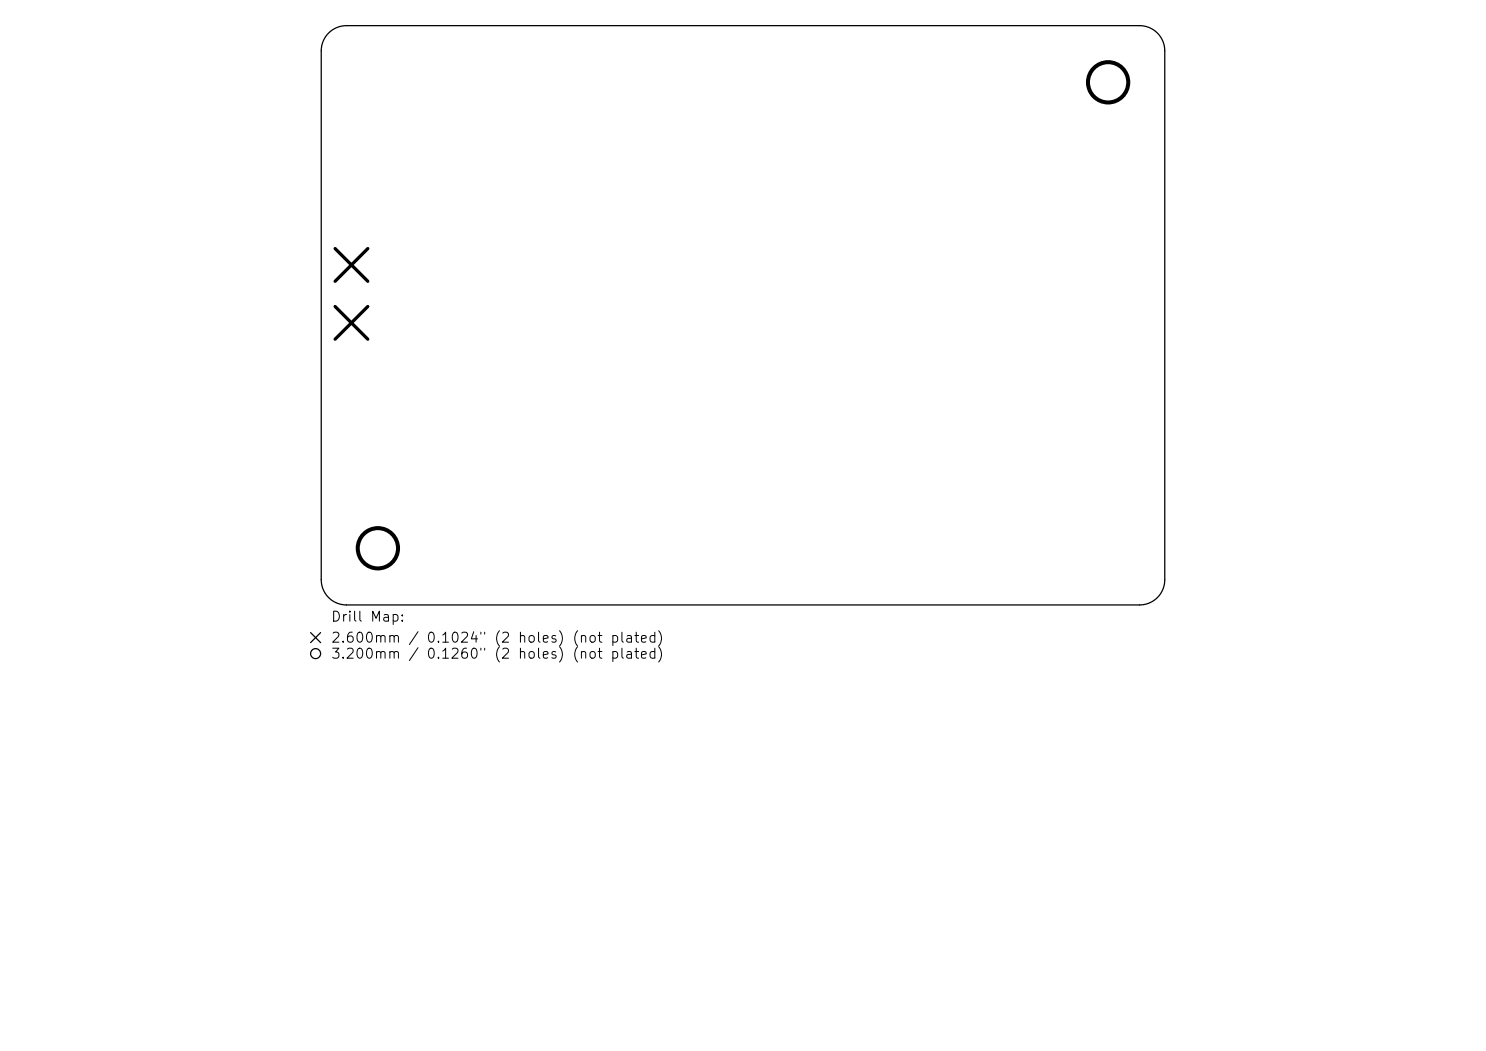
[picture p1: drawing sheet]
<svg xmlns="http://www.w3.org/2000/svg" width="297mm" height="210mm" viewBox="0 0 297 210" stroke-linecap="round" stroke-linejoin="round" font-family="sans-serif">
<defs><g id="words">
<g font-size="2">
<text x="66" y="124.7">Drill Map:</text>
<text x="66" y="128.9">2.600mm / 0.1024&quot; (2 holes) (not plated)</text>
<text x="66" y="132.1">3.200mm / 0.1260&quot; (2 holes) (not plated)</text>
</g>
</g></defs>
<g fill="none" stroke="#000" stroke-width=".25">
<path d="M65.7 6.6a5 5 0 0 1 3.5-1.5h158.6a5 5 0 0 1 5 5.1v105.6a5 5 0 0 1-5 5.1h-158.6a5 5 0 0 1-5-5.1v-105.6a5 5 0 0 1 1.5-3.6zM62.1 126.4l2 2M64.1 126.4l-2 2"/>
<circle cx="63.1" cy="130.6" r="1"/>
</g>
<path d="M67 49.7l6.5 6.5M73.5 49.7l-6.5 6.5M67 61.2l6.5 6.6M73.5 61.2l-6.5 6.6" fill="none" stroke="#000" stroke-width=".65"/>
<g fill="none" stroke="#000" stroke-width=".81">
<circle cx="221.5" cy="16.4" r="4"/>
<circle cx="75.5" cy="109.6" r="4"/>
</g>
<use href="#words"/>
</svg>
